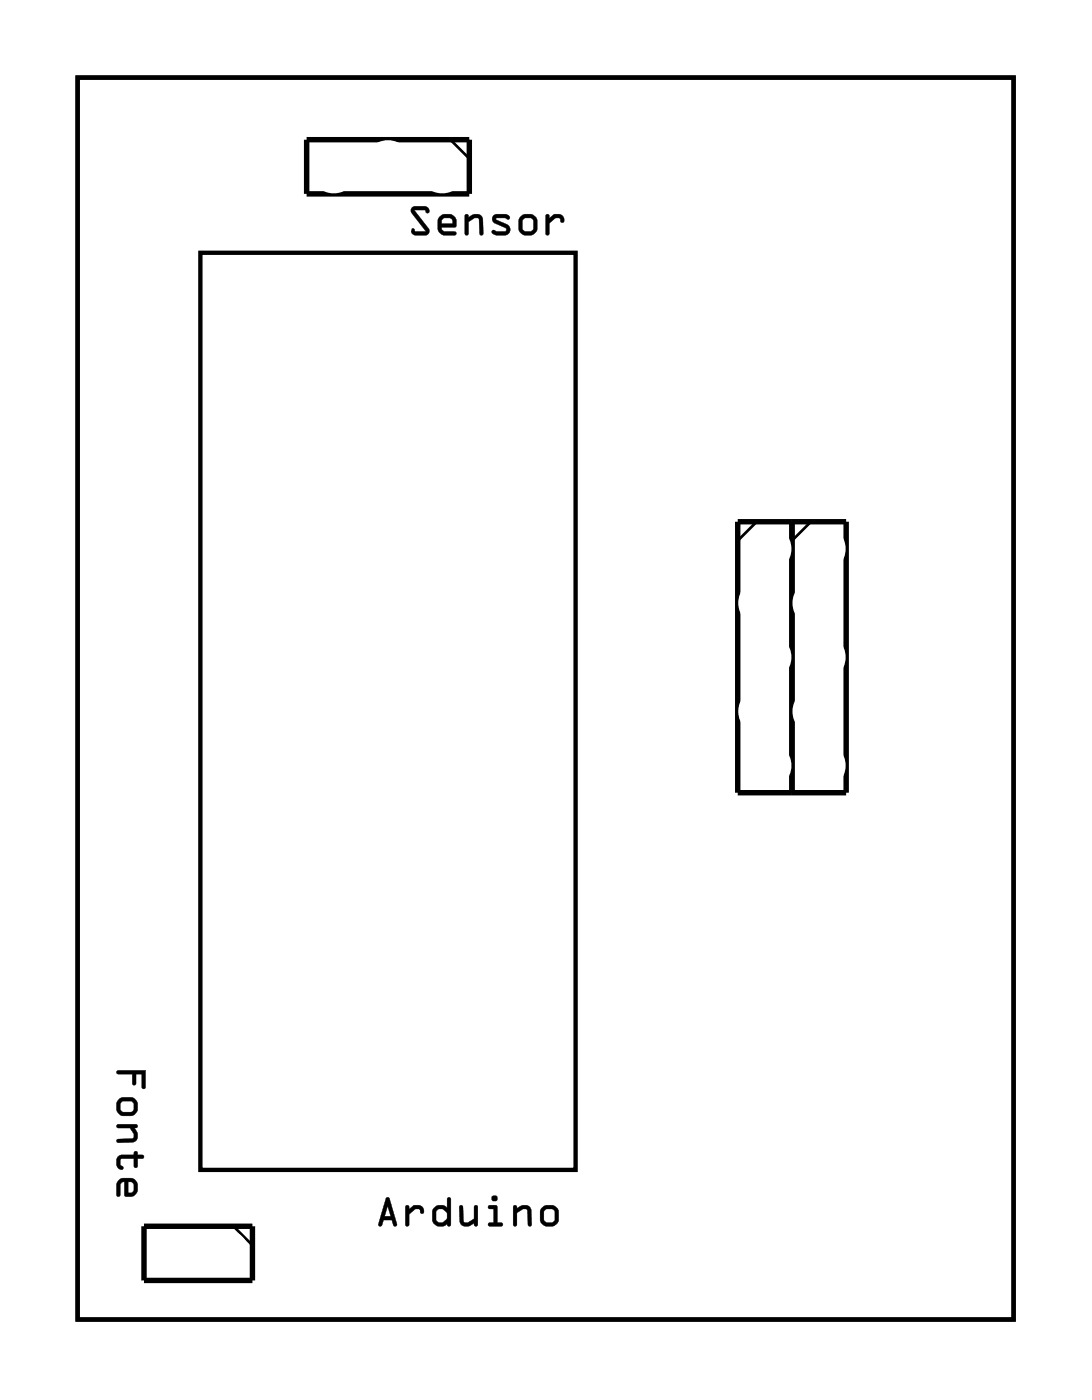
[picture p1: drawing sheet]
<svg xmlns="http://www.w3.org/2000/svg" width="51mm" height="66mm" viewBox="0 0 51 66" stroke-linecap="round" stroke-linejoin="round" font-family="sans-serif">
<path d="M3.6 3.6h43.9v58.2h-43.9zM9.4 11.8h17.6v43h-17.6z" fill="none" stroke="#000" stroke-width=".2"/>
<path d="M3.6 3.6h43.9v58.2h-43.9z" fill="none" stroke="#000" stroke-width=".05"/>
<path d="M14.4 6.5h7.6v2.6h-7.6zM34.6 24.5h5v12.7h-5zM37.1 24.5v12.7M6.7 57.5h5.1v2.5h-5.1z" fill="none" stroke="#000" stroke-width=".25"/>
<path d="M21.1 6.5l.9 .9M35.4 24.5l-.8 .8M38 24.5l-.9 .8M10.9 57.5l.9 .9" fill="none" stroke="#000" stroke-width=".13"/>
<g fill="#000">
<path d="M19.3 9.7h.7l.1 .2a.13 .13 0 0 1-.1 .1 .13 .13 0 0 1-.1-.1h-.5l.7 .8a.21 .21 0 0 1 0 .2 .21 .21 0 0 1-.2 .1h-.5l-.2-.2a.13 .13 0 0 1 .2-.1 .13 .13 0 0 1 .1 .1h.4l-.6-.8zM19.3 9.7v.3l.6 .8-.4 .1-.2-.2v.2l.2 .1h.5l.1-.2-.7-.9 .5-.1 .1 .2 .1-.2-.2-.1zM20.6 10.2l.2-.2h.3l.2 .1 .1 .3v.2l-.7 .1 .1 .1h.5a.1 .1 0 0 1 .1 .1 .1 .1 0 0 1-.1 .1h-.5l-.2-.1-.1-.2zM20.6 10.2l-.1 .5 .1 .2 .2 .1h.5v-.1h-.5l-.1-.2 .6-.1 .1-.2-.1-.2-.2-.1-.3-.1zM20.7 10.3v.2h.5l-.1-.3zM20.7 10.3l.4-.1 .1 .3h-.5zM21.8 10.1h.1v.1a.39 .39 0 0 1 .7 .1v.6a.09 .09 0 0 1 0 .1 .09 .09 0 0 1-.1-.1l-.1-.6-.2-.1-.3 .2 .1 .5a.1 .1 0 0 1-.1 .1 .1 .1 0 0 1-.1-.1zM21.8 10.1v.9l.1-.1v-.5l.3-.2 .2 .1 .1 .7h.1v-.7a.32 .32 0 0 0-.5-.2l-.2 .1v-.1zM23.1 10.1l.1-.1a.71 .71 0 0 1 .7 .1 .12 .12 0 0 1-.1 .2 .12 .12 0 0 1-.1-.1l-.5 .1 .5 .2a.28 .28 0 0 1 .2 .3 .28 .28 0 0 1-.3 .2l-.5-.1a.12 .12 0 0 1 0-.1 .12 .12 0 0 1 .2 0h.4l-.6-.4-.1-.1zM23.1 10.1v.2v.1l.6 .4-.1 .1-.5-.1v.1l.2 .1h.4l.2-.1-.1-.3-.6-.3 .5-.1a.09 .09 0 0 0 .1 .1 .09 .09 0 0 0 .1-.1l-.2-.2zM24.3 10.5a.51 .51 0 0 1 1 0 .51 .51 0 0 1-1 0zM24.3 10.5a.49 .49 0 0 0 .9 0 .49 .49 0 0 0-.9 0zM24.5 10.3v.5h.1h.4l-.1-.5-.3-.1zM24.5 10.3l.3-.1 .2 .1v.4l-.1 .1-.3 .1-.1-.1zM25.6 10.1h.1v.1l.2-.2a.33 .33 0 0 1 .4 .1 .33 .33 0 0 1 .1 .3 .14 .14 0 0 1-.2 0 .14 .14 0 0 1 0-.2h-.2l-.3 .3v.4a.1 .1 0 0 1-.1 .1 .1 .1 0 0 1-.1-.1zM25.6 10.1v.9h.1v-.5l.3-.3h.2l.2 .2a.23 .23 0 0 0 0-.2 .23 .23 0 0 0-.2-.2l-.3 .1-.2 .1v-.1z"/>
<path d="M19.3 9.7h.6l.2 .1-.1 .2-.1-.2-.5 .1 .7 .9-.1 .2h-.5l-.2-.1v-.2l.2 .1h.4l-.6-.8zM20.6 10.2l.2-.2h.3l.2 .2 .1 .2v.2l-.7 .1 .1 .1 .5 .1 .1 .1h-.6l-.2-.1-.1-.2zM20.7 10.3v.2h.5l-.1-.3zM21.8 10.1h.1v.1a.38 .38 0 0 1 .4-.2 .38 .38 0 0 1 .3 .3v.7h-.1l-.1-.7-.2-.1-.3 .2v.6h-.1zM23.1 10.1l.6-.1 .2 .2a.12 .12 0 0 1-.1 .1 .12 .12 0 0 1-.1-.1l-.5 .1 .5 .2a.27 .27 0 0 1 .2 .3 .27 .27 0 0 1-.3 .2h-.4l-.2-.1 .1-.1 .5 .1 .1-.1-.6-.4v-.1zM24.3 10.5a.5 .5 0 0 1 1 0 .5 .5 0 0 1-1 0zM24.5 10.3v.5l.1 .1 .3-.1 .1-.1v-.4l-.2-.1zM25.6 10.1h.1v.1l.2-.1a.33 .33 0 0 1 .4 0 .33 .33 0 0 1 .1 .3 .12 .12 0 0 1-.1 0 .12 .12 0 0 1-.1-.2h-.2l-.3 .3v.5h-.1z"/>
<path d="M5.5 50.2h1.3v.8h-.2v-.7h-.2v.5l-.1 .1-.1-.1v-.5h-.7zM5.5 51.9a.5 .5 0 0 1 1 0 .5 .5 0 0 1-1 0zM5.7 51.6l-.1 .4 .1 .1h.5l.1-.3-.1-.2zM5.5 52.7h.9v.1l-.1 .1a.38 .38 0 0 1 .2 .3 .38 .38 0 0 1-.3 .3h-.7v-.1h.7l.1-.1-.2-.4h-.6zM5.5 54.2l.8-.1 .1-.1v.1l.3 .1v.1h-.3v.4h-.1v-.4h-.6l-.1 .3 .2 .1-.1 .1a.34 .34 0 0 1-.3-.2 .34 .34 0 0 1 .1-.4zM5.6 55.3l.2-.1 .5 .1 .1 .2v.4l-.2 .2h-.3l-.1-.7-.2 .1v.5l-.1 .1v-.6zM6 55.4v.5h.2l.1-.4-.1-.1z"/>
<path d="M5.5 50.2h1.3v.7a.1 .1 0 0 1-.1 .1 .1 .1 0 0 1-.1-.1v-.6h-.2v.5a.1 .1 0 0 1-.1 .1 .1 .1 0 0 1-.1-.1v-.5h-.7zM5.5 50.2v.1h.7v.5l.1 .1 .1-.1v-.5h.3v.7h.1v-.8zM5.4 51.9a.55 .55 0 0 1 1.1 0 .55 .55 0 0 1-1.1 0zM5.5 51.9a.49 .49 0 0 0 .9 0 .49 .49 0 0 0-.9 0zM5.7 51.6l-.1 .2 .1 .3h.5l.1-.3-.1-.2zM5.7 51.6h.5l.1 .2-.1 .3h-.5l-.1-.1zM5.5 52.7h.9a.1 .1 0 0 1 .1 .1 .11 .11 0 0 1-.2 .1 .39 .39 0 0 1-.1 .6l-.7 .1a.09 .09 0 0 1-.1-.1 .09 .09 0 0 1 .1-.1h.7l.1-.2-.2-.3h-.6zM5.5 52.7v.2h.6l.2 .3-.1 .2h-.7v.1h.7a.32 .32 0 0 0 .2-.5l-.1-.1 .1-.1v-.1zM5.5 54.2l.2-.1h.6v-.1a.1 .1 0 0 1 .1-.1 .1 .1 0 0 1 .1 .1l-.1 .1h.3a.1 .1 0 0 1 .1 .1 .1 .1 0 0 1-.1 .1h-.3l.1 .3a.1 .1 0 0 1-.1 .1 .1 .1 0 0 1-.1-.1v-.3h-.6l-.1 .3 .2 .1v.1a.21 .21 0 0 1-.3 0 .21 .21 0 0 1-.1-.2zM5.5 54.2a.38 .38 0 0 0 .2 .6l.1-.1-.2-.1 .1-.3h.6v.4h.1v-.1v-.3h.3v-.1l-.3-.1v-.1l-.1 .1zM5.6 55.3l.2-.1h.4l.3 .3-.1 .3-.1 .2-.4 .1-.1-.1v-.6h-.1l-.1 .1v.5a.1 .1 0 0 1-.1 .1 .1 .1 0 0 1-.1-.1l.1-.5zM5.6 55.3l-.1 .2v.6l.1-.1v-.5l.1-.1h.1l.1 .7h.3l.2-.2v-.4l-.1-.2-.5-.1zM6 55.4v.5h.2l.1-.4zM6 55.4h.2l.1 .1v.3l-.1 .1h-.2z"/>
<path d="M18.1 56.1l.2 .1 .3 1.2-.1 .1-.1-.1v-.2h-.4l-.1 .3-.2-.1zM18.1 56.1l-.4 1.3 .2 .1 .1-.3h.4v.2l.1 .1 .1-.1-.4-1.2zM18.2 56.5l-.2 .5h.3zM18.2 56.5l.1 .5h-.3zM19 56.5h.1l.1 .2 .2-.2a.33 .33 0 0 1 .3 0 .33 .33 0 0 1 .2 .3 .14 .14 0 0 1-.2 .1 .14 .14 0 0 1-.1-.2h-.1l-.3 .2v.5a.1 .1 0 0 1-.1 .1 .1 .1 0 0 1-.1-.1zM19 56.5v1l.2-.1v-.5l.3-.2h.1l.2 .2a.23 .23 0 0 0 0-.3 .23 .23 0 0 0-.2-.1h-.2l-.2 .2-.1-.2zM20.3 56.6l.3-.1 .3 .1v-.4a.1 .1 0 0 1 .1-.1 .1 .1 0 0 1 .1 .1v1.2a.1 .1 0 0 1-.1 .1 .1 .1 0 0 1-.1-.1l-.2 .1-.4-.1-.1-.2zM20.4 56.6l-.1 .2v.6l.2 .1h.3l.2-.2v.1h.1v-1.3l-.1 .1v.4l-.3-.1zM20.5 56.7l-.1 .5 .1 .1h.3l.1-.2v-.3l-.2-.1zM20.5 56.7h.2l.2 .1v.3l-.2 .2-.3-.1zM21.5 56.5h.2v.7l.1 .1 .4-.2v-.5a.1 .1 0 0 1 .1-.1 .1 .1 0 0 1 .1 .1v.8a.1 .1 0 0 1-.1 .1 .11 .11 0 0 1-.1-.2 .39 .39 0 0 1-.7-.1zM21.5 56.5v.7a.32 .32 0 0 0 .5 .2l.2-.1 .1 .2 .1-.1v-.9h-.2v.6l-.4 .2-.1-.1v-.7zM22.9 56.5h.4v.8h.2a.1 .1 0 0 1 .1 .1 .1 .1 0 0 1-.1 .1h-.6a.1 .1 0 0 1 0-.1 .1 .1 0 0 1 0-.1h.2v-.6h-.2zM22.9 56.5v.1l.2 .1v.6h-.2v.1l.6 .1v-.2h-.2v-.8zM23 56.2a.15 .15 0 0 1 .3 0 .15 .15 0 0 1-.3 0zM23 56.2a.15 .15 0 0 0 .3 0 .15 .15 0 0 0-.3 0zM24.1 56.5h.1v.1a.39 .39 0 0 1 .7 .1v.7a.09 .09 0 0 1-.1 .1 .09 .09 0 0 1-.1-.1v-.7h-.2l-.3 .1v.6a.1 .1 0 0 1-.1 .1 .1 .1 0 0 1-.1-.1zM24.1 56.5v1l.1-.1v-.6l.3-.1h.2v.7h.2v-.7a.32 .32 0 0 0-.5-.2l-.2 .2v-.2zM25.3 57a.51 .51 0 0 1 1 0 .51 .51 0 0 1-1 0zM25.3 57a.49 .49 0 0 0 .9 0 .49 .49 0 0 0-.9 0zM25.5 56.7v.5l.1 .1 .4-.1-.1-.5h-.3zM25.5 56.7h.3l.2 .1v.4l-.1 .1h-.3l-.1-.1z"/>
<path d="M18.1 56.1l.1 .1 .4 1.2-.1 .1-.1-.1v-.2h-.4l-.1 .2h-.2zM18.2 56.5l-.2 .5h.3zM19 56.5h.1l.1 .2 .2-.2a.33 .33 0 0 1 .3 0 .33 .33 0 0 1 .2 .3 .12 .12 0 0 1-.2 0 .12 .12 0 0 1 0-.1h-.2l-.3 .2v.5l-.2 .1zM20.3 56.6l.3-.1 .3 .1 .1-.4 .1-.1v1.4h-.1l-.1-.1-.4 .1-.2-.1v-.2zM20.5 56.7l-.1 .5 .3 .1 .2-.2v-.3l-.2-.1zM21.5 56.5h.2v.7l.1 .1 .4-.2v-.6h.2v1h-.2v-.2a.38 .38 0 0 1-.4 .2 .38 .38 0 0 1-.3-.3zM22.9 56.5h.4v.8h.2v.2l-.6-.1v-.1h.2v-.6h-.2zM23 56.2a.15 .15 0 0 1 .3 0 .15 .15 0 0 1-.3 0zM24.1 56.5h.1v.1a.38 .38 0 0 1 .4-.1 .38 .38 0 0 1 .3 .2v.8l-.2-.1v-.7h-.2l-.3 .1v.6l-.1 .1zM25.3 57a.5 .5 0 0 1 1 0 .5 .5 0 0 1-1 0zM25.5 56.7v.5l.1 .1h.3l.1-.1v-.4l-.2-.1z"/>
</g>
<circle cx="25.8" cy="51.1" r=".67" fill="#fff"/>
<circle cx="25.8" cy="51.1" r=".67" fill="none" stroke="#fff" stroke-width=".69" stroke-linecap="butt"/>
<path d="M25.1 50.5h1.4v1.3h-1.4z" fill="#fff"/>
<path d="M25.1 50.5h1.4v1.3h-1.4z" fill="none" stroke="#fff" stroke-width=".69" stroke-linecap="butt"/>
<circle cx="25.8" cy="48.6" r=".67" fill="#fff"/>
<circle cx="25.8" cy="48.6" r=".67" fill="none" stroke="#fff" stroke-width=".69" stroke-linecap="butt"/>
<circle cx="25.8" cy="46" r=".67" fill="#fff"/>
<circle cx="25.8" cy="46" r=".67" fill="none" stroke="#fff" stroke-width=".69" stroke-linecap="butt"/>
<circle cx="25.8" cy="43.5" r=".67" fill="#fff"/>
<circle cx="25.8" cy="43.5" r=".67" fill="none" stroke="#fff" stroke-width=".69" stroke-linecap="butt"/>
<circle cx="25.8" cy="41" r=".67" fill="#fff"/>
<circle cx="25.8" cy="41" r=".67" fill="none" stroke="#fff" stroke-width=".69" stroke-linecap="butt"/>
<circle cx="25.8" cy="38.4" r=".67" fill="#fff"/>
<circle cx="25.8" cy="38.4" r=".67" fill="none" stroke="#fff" stroke-width=".69" stroke-linecap="butt"/>
<circle cx="25.8" cy="35.9" r=".67" fill="#fff"/>
<circle cx="25.8" cy="35.9" r=".67" fill="none" stroke="#fff" stroke-width=".69" stroke-linecap="butt"/>
<circle cx="25.8" cy="33.3" r=".67" fill="#fff"/>
<circle cx="25.8" cy="33.3" r=".67" fill="none" stroke="#fff" stroke-width=".69" stroke-linecap="butt"/>
<circle cx="25.8" cy="30.8" r=".67" fill="#fff"/>
<circle cx="25.8" cy="30.8" r=".67" fill="none" stroke="#fff" stroke-width=".69" stroke-linecap="butt"/>
<circle cx="25.8" cy="28.3" r=".67" fill="#fff"/>
<circle cx="25.8" cy="28.3" r=".67" fill="none" stroke="#fff" stroke-width=".69" stroke-linecap="butt"/>
<circle cx="25.8" cy="25.7" r=".67" fill="#fff"/>
<circle cx="25.8" cy="25.7" r=".67" fill="none" stroke="#fff" stroke-width=".69" stroke-linecap="butt"/>
<circle cx="25.8" cy="23.2" r=".67" fill="#fff"/>
<circle cx="25.8" cy="23.2" r=".67" fill="none" stroke="#fff" stroke-width=".69" stroke-linecap="butt"/>
<circle cx="25.8" cy="20.6" r=".67" fill="#fff"/>
<circle cx="25.8" cy="20.6" r=".67" fill="none" stroke="#fff" stroke-width=".69" stroke-linecap="butt"/>
<circle cx="25.8" cy="18.1" r=".67" fill="#fff"/>
<circle cx="25.8" cy="18.1" r=".67" fill="none" stroke="#fff" stroke-width=".69" stroke-linecap="butt"/>
<circle cx="25.8" cy="15.6" r=".67" fill="#fff"/>
<circle cx="25.8" cy="15.6" r=".67" fill="none" stroke="#fff" stroke-width=".69" stroke-linecap="butt"/>
<circle cx="10.6" cy="51.1" r=".67" fill="#fff"/>
<circle cx="10.6" cy="51.1" r=".67" fill="none" stroke="#fff" stroke-width=".69" stroke-linecap="butt"/>
<circle cx="10.6" cy="48.6" r=".67" fill="#fff"/>
<circle cx="10.6" cy="48.6" r=".67" fill="none" stroke="#fff" stroke-width=".69" stroke-linecap="butt"/>
<circle cx="10.6" cy="46" r=".67" fill="#fff"/>
<circle cx="10.6" cy="46" r=".67" fill="none" stroke="#fff" stroke-width=".69" stroke-linecap="butt"/>
<circle cx="10.6" cy="43.5" r=".67" fill="#fff"/>
<circle cx="10.6" cy="43.5" r=".67" fill="none" stroke="#fff" stroke-width=".69" stroke-linecap="butt"/>
<circle cx="10.6" cy="41" r=".67" fill="#fff"/>
<circle cx="10.6" cy="41" r=".67" fill="none" stroke="#fff" stroke-width=".69" stroke-linecap="butt"/>
<circle cx="10.6" cy="38.4" r=".67" fill="#fff"/>
<circle cx="10.6" cy="38.4" r=".67" fill="none" stroke="#fff" stroke-width=".69" stroke-linecap="butt"/>
<circle cx="10.6" cy="35.9" r=".67" fill="#fff"/>
<circle cx="10.6" cy="35.9" r=".67" fill="none" stroke="#fff" stroke-width=".69" stroke-linecap="butt"/>
<circle cx="10.6" cy="33.3" r=".67" fill="#fff"/>
<circle cx="10.6" cy="33.3" r=".67" fill="none" stroke="#fff" stroke-width=".69" stroke-linecap="butt"/>
<circle cx="10.6" cy="30.8" r=".67" fill="#fff"/>
<circle cx="10.6" cy="30.8" r=".67" fill="none" stroke="#fff" stroke-width=".69" stroke-linecap="butt"/>
<circle cx="10.6" cy="28.3" r=".67" fill="#fff"/>
<circle cx="10.6" cy="28.3" r=".67" fill="none" stroke="#fff" stroke-width=".69" stroke-linecap="butt"/>
<circle cx="10.6" cy="25.7" r=".67" fill="#fff"/>
<circle cx="10.6" cy="25.7" r=".67" fill="none" stroke="#fff" stroke-width=".69" stroke-linecap="butt"/>
<circle cx="10.6" cy="23.2" r=".67" fill="#fff"/>
<circle cx="10.6" cy="23.2" r=".67" fill="none" stroke="#fff" stroke-width=".69" stroke-linecap="butt"/>
<circle cx="10.6" cy="20.6" r=".67" fill="#fff"/>
<circle cx="10.6" cy="20.6" r=".67" fill="none" stroke="#fff" stroke-width=".69" stroke-linecap="butt"/>
<circle cx="10.6" cy="18.1" r=".67" fill="#fff"/>
<circle cx="10.6" cy="18.1" r=".67" fill="none" stroke="#fff" stroke-width=".69" stroke-linecap="butt"/>
<circle cx="10.6" cy="15.6" r=".67" fill="#fff"/>
<circle cx="10.6" cy="15.6" r=".67" fill="none" stroke="#fff" stroke-width=".69" stroke-linecap="butt"/>
<circle cx="20.7" cy="7.9" r=".74" fill="#fff"/>
<circle cx="20.7" cy="7.9" r=".74" fill="none" stroke="#fff" stroke-width=".76" stroke-linecap="butt"/>
<circle cx="18.2" cy="7.7" r=".74" fill="#fff"/>
<circle cx="18.2" cy="7.7" r=".74" fill="none" stroke="#fff" stroke-width=".76" stroke-linecap="butt"/>
<circle cx="15.6" cy="7.9" r=".74" fill="#fff"/>
<circle cx="15.6" cy="7.9" r=".74" fill="none" stroke="#fff" stroke-width=".76" stroke-linecap="butt"/>
<circle cx="10.6" cy="58.7" r=".74" fill="#fff"/>
<circle cx="10.6" cy="58.7" r=".74" fill="none" stroke="#fff" stroke-width=".76" stroke-linecap="butt"/>
<circle cx="8" cy="58.7" r=".74" fill="#fff"/>
<circle cx="8" cy="58.7" r=".74" fill="none" stroke="#fff" stroke-width=".76" stroke-linecap="butt"/>
<circle cx="36" cy="25.7" r=".74" fill="#fff"/>
<circle cx="36" cy="25.7" r=".74" fill="none" stroke="#fff" stroke-width=".76" stroke-linecap="butt"/>
<circle cx="35.7" cy="28.3" r=".74" fill="#fff"/>
<circle cx="35.7" cy="28.3" r=".74" fill="none" stroke="#fff" stroke-width=".76" stroke-linecap="butt"/>
<circle cx="36" cy="30.8" r=".74" fill="#fff"/>
<circle cx="36" cy="30.8" r=".74" fill="none" stroke="#fff" stroke-width=".76" stroke-linecap="butt"/>
<circle cx="35.7" cy="33.3" r=".74" fill="#fff"/>
<circle cx="35.7" cy="33.3" r=".74" fill="none" stroke="#fff" stroke-width=".76" stroke-linecap="butt"/>
<circle cx="36" cy="35.9" r=".74" fill="#fff"/>
<circle cx="36" cy="35.9" r=".74" fill="none" stroke="#fff" stroke-width=".76" stroke-linecap="butt"/>
<circle cx="38.5" cy="25.7" r=".74" fill="#fff"/>
<circle cx="38.5" cy="25.7" r=".74" fill="none" stroke="#fff" stroke-width=".76" stroke-linecap="butt"/>
<circle cx="38.2" cy="28.3" r=".74" fill="#fff"/>
<circle cx="38.2" cy="28.3" r=".74" fill="none" stroke="#fff" stroke-width=".76" stroke-linecap="butt"/>
<circle cx="38.5" cy="30.8" r=".74" fill="#fff"/>
<circle cx="38.5" cy="30.8" r=".74" fill="none" stroke="#fff" stroke-width=".76" stroke-linecap="butt"/>
<circle cx="38.2" cy="33.3" r=".74" fill="#fff"/>
<circle cx="38.2" cy="33.3" r=".74" fill="none" stroke="#fff" stroke-width=".76" stroke-linecap="butt"/>
<circle cx="38.5" cy="35.9" r=".74" fill="#fff"/>
<circle cx="38.5" cy="35.9" r=".74" fill="none" stroke="#fff" stroke-width=".76" stroke-linecap="butt"/>
<circle cx="33.4" cy="15.6" r=".7" fill="#fff"/>
<circle cx="33.4" cy="15.6" r=".7" fill="none" stroke="#fff" stroke-width=".76" stroke-linecap="butt"/>
<circle cx="43.6" cy="15.6" r=".7" fill="#fff"/>
<circle cx="43.6" cy="15.6" r=".7" fill="none" stroke="#fff" stroke-width=".76" stroke-linecap="butt"/>
<circle cx="30.9" cy="18.1" r=".7" fill="#fff"/>
<circle cx="30.9" cy="18.1" r=".7" fill="none" stroke="#fff" stroke-width=".76" stroke-linecap="butt"/>
<circle cx="30.9" cy="30.8" r=".7" fill="#fff"/>
<circle cx="30.9" cy="30.8" r=".7" fill="none" stroke="#fff" stroke-width=".76" stroke-linecap="butt"/>
<circle cx="20.7" cy="15.6" r=".7" fill="#fff"/>
<circle cx="20.7" cy="15.6" r=".7" fill="none" stroke="#fff" stroke-width=".76" stroke-linecap="butt"/>
<circle cx="18.2" cy="10.5" r=".7" fill="#fff"/>
<circle cx="18.2" cy="10.5" r=".7" fill="none" stroke="#fff" stroke-width=".76" stroke-linecap="butt"/>
<circle cx="15.6" cy="39.5" r=".7" fill="#fff"/>
<circle cx="15.6" cy="39.5" r=".7" fill="none" stroke="#fff" stroke-width=".76" stroke-linecap="butt"/>
<circle cx="15.6" cy="46.1" r=".7" fill="#fff"/>
<circle cx="15.6" cy="46.1" r=".7" fill="none" stroke="#fff" stroke-width=".76" stroke-linecap="butt"/>
</svg>
